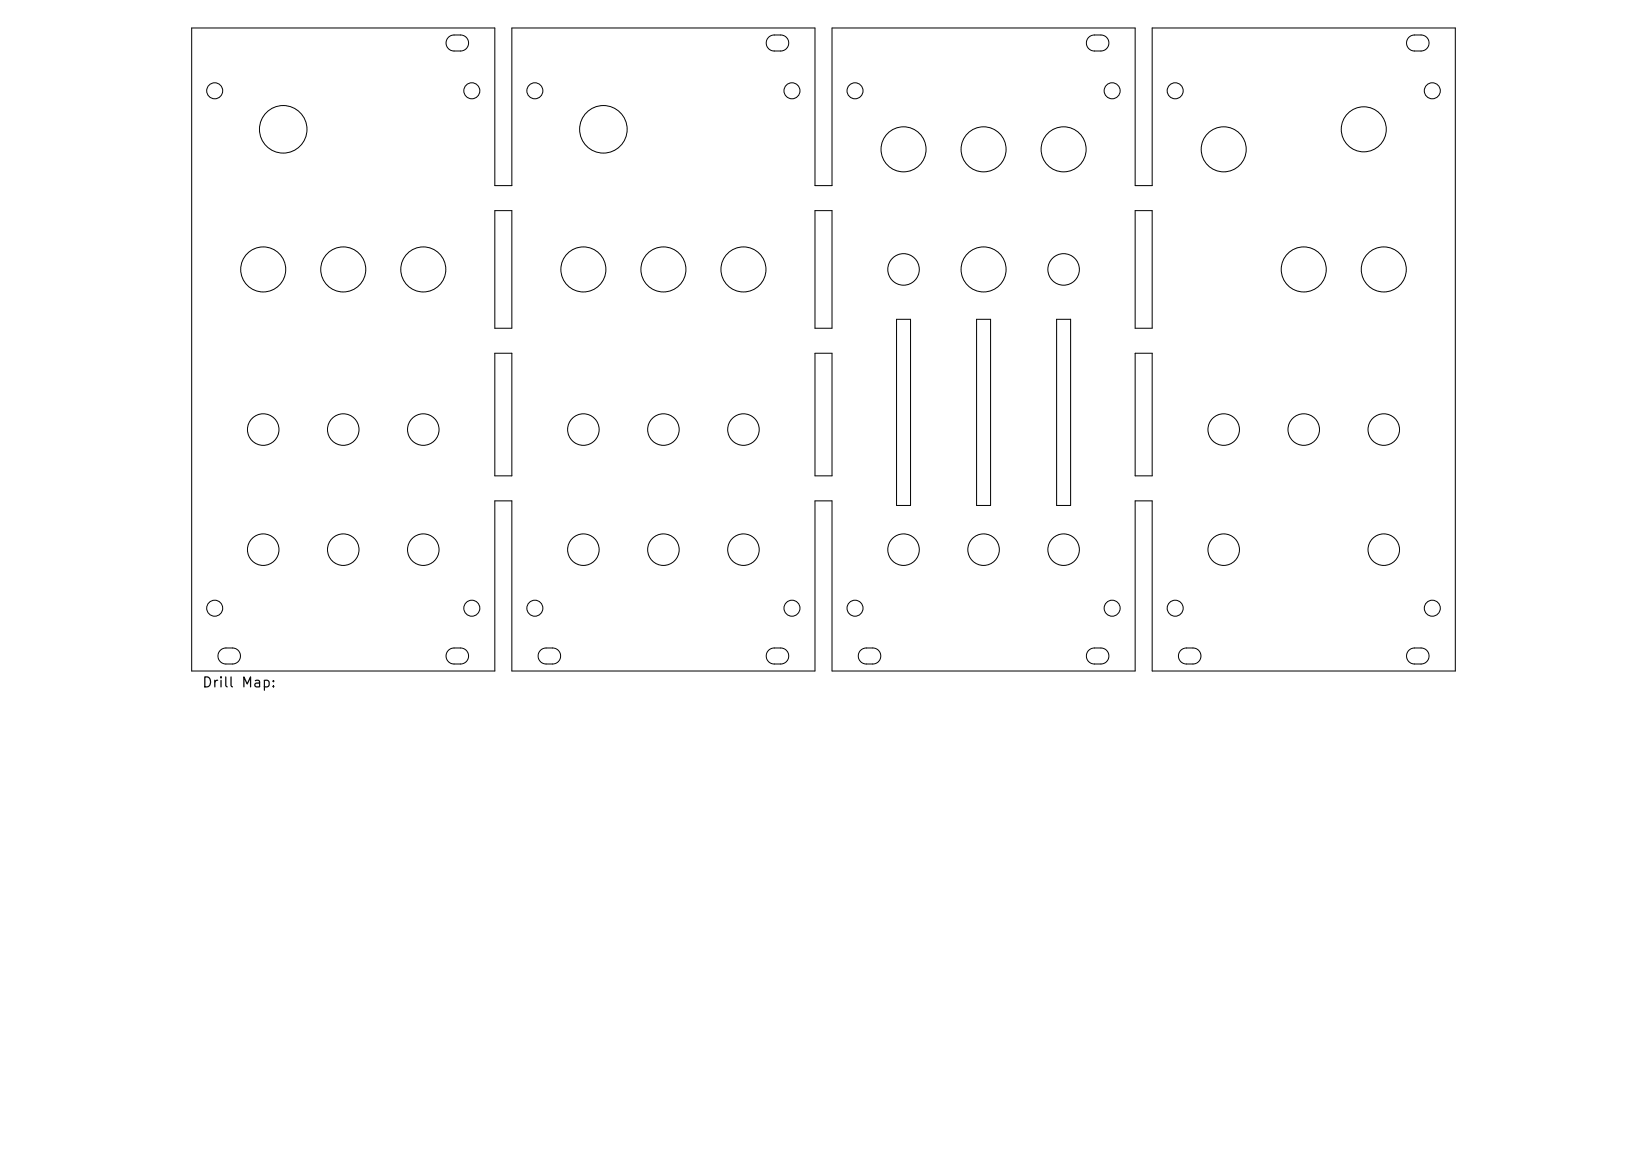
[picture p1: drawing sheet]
<svg xmlns="http://www.w3.org/2000/svg" width="297mm" height="210mm" viewBox="0 0 297 210" stroke-linecap="round" stroke-linejoin="round" font-family="sans-serif">
<defs><g id="words">
<text font-size="1.8" x="36.3" y="124.4">Drill Map:</text>
</g></defs>
<g fill="none" stroke="#000" stroke-width=".18">
<path d="M34.6 5h54.6v28.5h3.1v-28.5h54.7v28.5h3v-28.5h54.7v28.5h3.1v-28.5h54.6v116h-54.6v-30.7h-3.1v30.7h-54.7v-30.7h-3v30.7h-54.7v-30.7h-3.1v30.7h-54.6zM80.9 6.7l.7-.4h1.5a1.44 1.44 0 0 1 1.4 1.5 1.44 1.44 0 0 1-1.4 1.4h-1.2a1.44 1.44 0 0 1-1.4-.9 1.44 1.44 0 0 1 .4-1.6zM138.6 6.7l.8-.4h1.4a1.44 1.44 0 0 1 1.4 1.5 1.44 1.44 0 0 1-1.4 1.4h-1.2a1.44 1.44 0 0 1-1.3-.9 1.44 1.44 0 0 1 .3-1.6zM196.3 6.7l.8-.4h1.4a1.44 1.44 0 0 1 1.5 1.5 1.44 1.44 0 0 1-1.5 1.4h-1.2a1.44 1.44 0 0 1-1.3-.9 1.44 1.44 0 0 1 .3-1.6zM254.1 6.7l.7-.4h1.5a1.44 1.44 0 0 1 1.4 1.5 1.44 1.44 0 0 1-1.4 1.4h-1.2a1.44 1.44 0 0 1-1.3-.9 1.44 1.44 0 0 1 .3-1.6zM89.2 38h3.1v21.2h-3.1zM147 38h3v21.2h-3zM204.7 38h3.1v21.2h-3.1zM161.7 57.6h2.5v33.5h-2.5zM176.1 57.6h2.5v33.5h-2.5zM190.5 57.6h2.6v33.5h-2.6zM89.2 63.7h3.1v22.1h-3.1z"/>
<path d="M147 63.7h3v22.1h-3zM204.7 63.7h3.1v22.1h-3.1zM39.7 117.2l.8-.4h1.4a1.44 1.44 0 0 1 1.5 1.5 1.44 1.44 0 0 1-1.5 1.4h-1.2a1.44 1.44 0 0 1-1.3-.9 1.44 1.44 0 0 1 .3-1.6zM80.9 117.2l.7-.4h1.5a1.44 1.44 0 0 1 1.4 1.5 1.44 1.44 0 0 1-1.4 1.4h-1.2a1.44 1.44 0 0 1-1.4-.9 1.44 1.44 0 0 1 .4-1.6zM97.5 117.2l.7-.4h1.5a1.44 1.44 0 0 1 1.4 1.5 1.44 1.44 0 0 1-1.4 1.4h-1.2a1.44 1.44 0 0 1-1.4-.9 1.44 1.44 0 0 1 .4-1.6zM138.6 117.2l.8-.4h1.4a1.44 1.44 0 0 1 1.4 1.5 1.44 1.44 0 0 1-1.4 1.4h-1.2a1.44 1.44 0 0 1-1.3-.9 1.44 1.44 0 0 1 .3-1.6zM155.2 117.2l.8-.4h1.4a1.44 1.44 0 0 1 1.4 1.5 1.44 1.44 0 0 1-1.4 1.4h-1.2a1.44 1.44 0 0 1-1.3-.9 1.44 1.44 0 0 1 .3-1.6zM196.3 117.2l.8-.4h1.4a1.44 1.44 0 0 1 1.5 1.5 1.44 1.44 0 0 1-1.5 1.4h-1.2a1.44 1.44 0 0 1-1.3-.9 1.44 1.44 0 0 1 .3-1.6zM212.9 117.2l.8-.4h1.4a1.44 1.44 0 0 1 1.5 1.5 1.44 1.44 0 0 1-1.5 1.4h-1.2a1.44 1.44 0 0 1-1.3-.9 1.44 1.44 0 0 1 .3-1.6zM254.1 117.2l.7-.4h1.5a1.44 1.44 0 0 1 1.4 1.5 1.44 1.44 0 0 1-1.4 1.4h-1.2a1.44 1.44 0 0 1-1.3-.9 1.44 1.44 0 0 1 .3-1.6z"/>
<circle cx="38.7" cy="16.4" r="1.44"/>
<circle cx="85.1" cy="16.4" r="1.44"/>
<circle cx="96.5" cy="16.4" r="1.44"/>
<circle cx="142.8" cy="16.4" r="1.44"/>
<circle cx="154.2" cy="16.4" r="1.44"/>
<circle cx="200.6" cy="16.4" r="1.44"/>
<circle cx="211.9" cy="16.4" r="1.44"/>
<circle cx="258.3" cy="16.4" r="1.44"/>
<circle cx="51.1" cy="23.3" r="4.3"/>
<circle cx="108.8" cy="23.3" r="4.3"/>
<circle cx="162.9" cy="26.9" r="4.1"/>
<circle cx="177.4" cy="26.9" r="4.1"/>
<circle cx="191.8" cy="26.9" r="4.1"/>
<circle cx="220.7" cy="26.9" r="4.1"/>
<circle cx="245.9" cy="23.3" r="4.1"/>
<circle cx="47.5" cy="48.6" r="4.1"/>
<circle cx="61.9" cy="48.6" r="4.1"/>
<circle cx="76.3" cy="48.6" r="4.1"/>
<circle cx="105.2" cy="48.6" r="4.1"/>
<circle cx="119.6" cy="48.6" r="4.1"/>
<circle cx="134.1" cy="48.6" r="4.1"/>
<circle cx="162.9" cy="48.6" r="2.84"/>
<circle cx="177.4" cy="48.6" r="4.1"/>
<circle cx="191.8" cy="48.6" r="2.84"/>
<circle cx="235.1" cy="48.6" r="4.1"/>
<circle cx="249.5" cy="48.6" r="4.1"/>
<circle cx="47.5" cy="77.4" r="2.84"/>
<circle cx="61.9" cy="77.4" r="2.84"/>
<circle cx="76.3" cy="77.4" r="2.84"/>
<circle cx="105.2" cy="77.4" r="2.84"/>
<circle cx="119.6" cy="77.4" r="2.84"/>
<circle cx="134.1" cy="77.4" r="2.84"/>
<circle cx="220.7" cy="77.4" r="2.84"/>
<circle cx="235.1" cy="77.4" r="2.84"/>
<circle cx="249.5" cy="77.4" r="2.84"/>
<circle cx="47.5" cy="99.1" r="2.84"/>
<circle cx="61.9" cy="99.1" r="2.84"/>
<circle cx="76.3" cy="99.1" r="2.84"/>
<circle cx="105.2" cy="99.1" r="2.84"/>
<circle cx="119.6" cy="99.1" r="2.84"/>
<circle cx="134.1" cy="99.1" r="2.84"/>
<circle cx="162.9" cy="99.1" r="2.84"/>
<circle cx="177.4" cy="99.1" r="2.84"/>
<circle cx="191.8" cy="99.1" r="2.84"/>
<circle cx="220.7" cy="99.1" r="2.84"/>
<circle cx="249.5" cy="99.1" r="2.84"/>
<circle cx="38.7" cy="109.6" r="1.44"/>
<circle cx="85.1" cy="109.6" r="1.44"/>
<circle cx="96.5" cy="109.6" r="1.44"/>
<circle cx="142.8" cy="109.6" r="1.44"/>
<circle cx="154.2" cy="109.6" r="1.44"/>
<circle cx="200.6" cy="109.6" r="1.44"/>
<circle cx="211.9" cy="109.6" r="1.44"/>
<circle cx="258.3" cy="109.6" r="1.44"/>
</g>
<use href="#words"/>
</svg>
